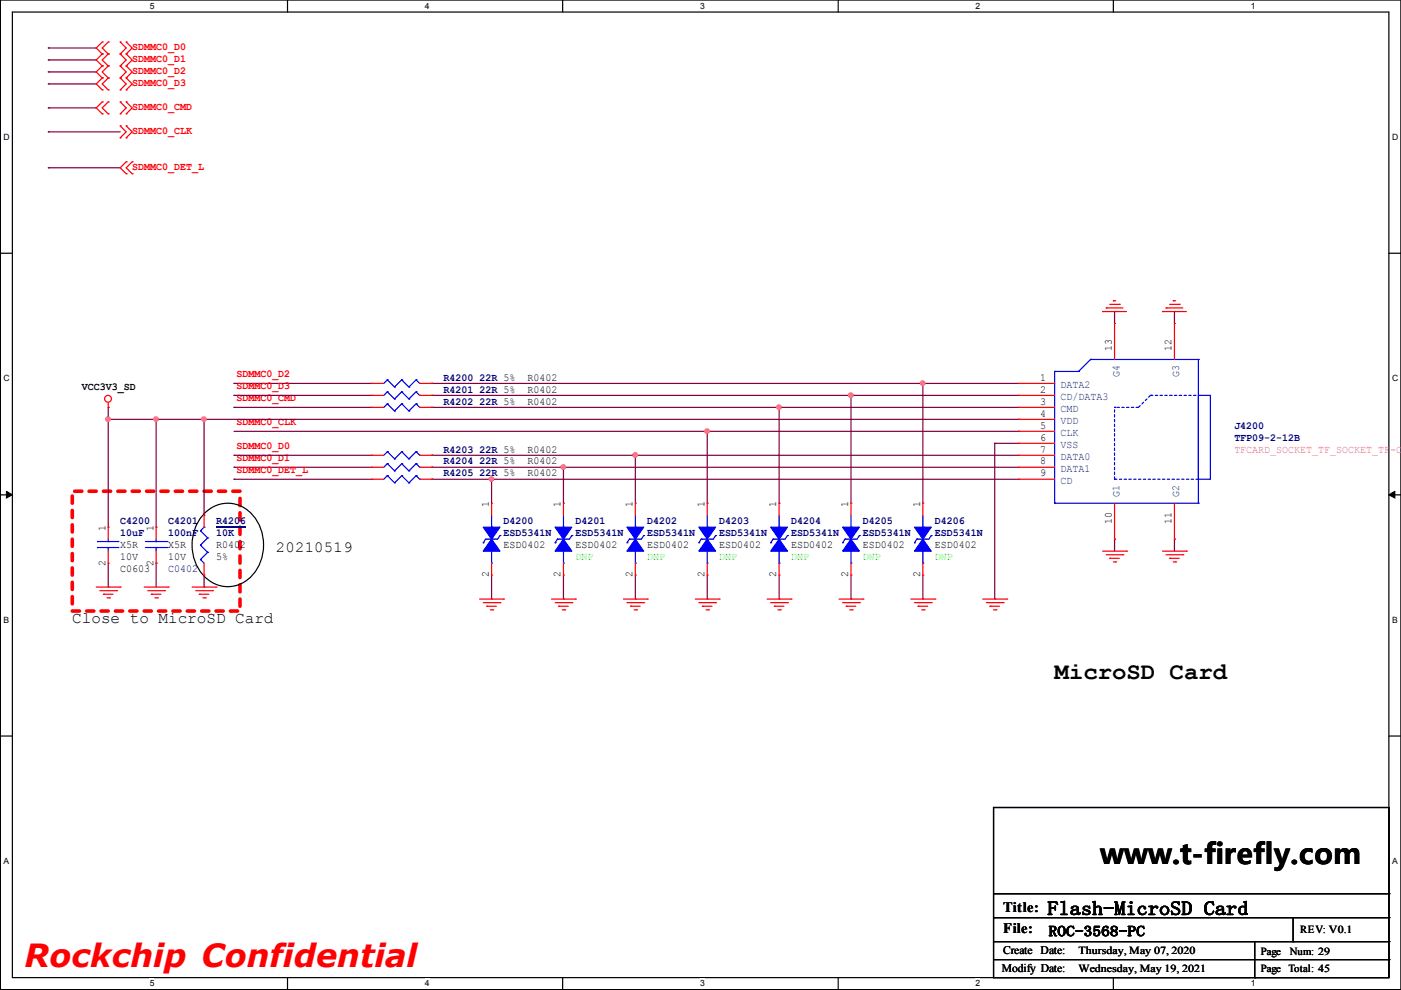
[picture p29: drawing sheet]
<svg xmlns="http://www.w3.org/2000/svg" width="297mm" height="210mm" viewBox="0 0 297 210" stroke-linecap="round" stroke-linejoin="round" font-family="sans-serif">
<defs><g id="words">
<text font-size="6.8" fill="#f00" x="5.2" y="205">Rockchip Confidential</text>
<text font-size="6" x="233.3" y="183.2">www.t-firefly.com</text>
<text font-size="5.1" x="223.6" y="143.9">MicroSD Card</text>
<text font-size="4.1" x="222.1" y="194">Flash-MicroSD Card</text>
<text font-size="3.4" x="15.3" y="132.2">Close to MicroSD Card</text>
<text font-size="3.3" x="58.5" y="116.9">20210519</text>
<g font-size="3">
<text x="212.7" y="193.3">Title:</text>
<text x="212.7" y="197.9">File:</text>
<text x="222.3" y="198.5">ROC-3568-PC</text>
</g>
<g font-size="2.5">
<text x="212.7" y="202.4">Create Date:</text>
<text x="212.4" y="206.2">Modify Date:</text>
</g>
<g font-size="2.3" fill="#f00">
<text x="28" y="10.6">SDMMC0_D0</text>
<text x="28" y="13.1">SDMMC0_D1</text>
<text x="28" y="15.7">SDMMC0_D2</text>
<text x="28" y="23.3">SDMMC0_CMD</text>
<text x="28" y="18.2">SDMMC0_D3</text>
<text x="28" y="28.4">SDMMC0_CLK</text>
<text x="28" y="36">SDMMC0_DET_L</text>
<text x="50.1" y="79.9">SDMMC0_D2</text>
<text x="50.1" y="82.5">SDMMC0_D3</text>
<text x="50.1" y="85">SDMMC0_CMD</text>
<text x="50.1" y="90.1">SDMMC0_CLK</text>
<text x="50.1" y="95.2">SDMMC0_D0</text>
<text x="50.1" y="97.7">SDMMC0_D1</text>
<text x="50.1" y="100.3">SDMMC0_DET_L</text>
</g>
<g font-size="2.3">
<text x="235.7" y="74.4" transform="rotate(-90 235.7 74.4)">13</text>
<text x="248.4" y="74.4" transform="rotate(-90 248.4 74.4)">12</text>
<text x="17.4" y="82.7">VCC3V3_SD</text>
<text x="111.8" y="80.7">R0402</text>
<text x="111.8" y="83.2">R0402</text>
<text x="220.6" y="83.2">2</text>
<text x="220.6" y="80.7">1</text>
<text x="111.8" y="85.8">R0402</text>
<text x="220.6" y="85.8">3</text>
<text x="220.6" y="88.3">4</text>
<text x="111.8" y="95.9">R0402</text>
<text x="220.6" y="90.9">5</text>
<text x="220.6" y="93.4">6</text>
<text x="220.6" y="95.9">7</text>
<text x="111.8" y="101">R0402</text>
<text x="111.8" y="98.5">R0402</text>
<text x="220.6" y="98.5">8</text>
<text x="220.6" y="101">9</text>
<text x="103.6" y="107.5" transform="rotate(-90 103.6 107.5)">1</text>
<text x="118.9" y="107.5" transform="rotate(-90 118.9 107.5)">1</text>
<text x="134.1" y="107.5" transform="rotate(-90 134.1 107.5)">1</text>
<text x="149.4" y="107.5" transform="rotate(-90 149.4 107.5)">1</text>
<text x="164.6" y="107.5" transform="rotate(-90 164.6 107.5)">1</text>
<text x="179.8" y="107.5" transform="rotate(-90 179.8 107.5)">1</text>
<text x="195.1" y="107.5" transform="rotate(-90 195.1 107.5)">1</text>
<text x="22.4" y="112.5" transform="rotate(-90 22.4 112.5)">1</text>
<text x="32.5" y="112.5" transform="rotate(-90 32.5 112.5)">1</text>
<text x="235.7" y="111" transform="rotate(-90 235.7 111)">10</text>
<text x="248.4" y="111" transform="rotate(-90 248.4 111)">11</text>
<text x="22.4" y="119.9" transform="rotate(-90 22.4 119.9)">2</text>
<text x="25.5" y="116.3">X5R</text>
<text x="25.5" y="118.8">10V</text>
<text x="32.5" y="119.9" transform="rotate(-90 32.5 119.9)">2</text>
<text x="35.6" y="116.3">X5R</text>
<text x="35.6" y="118.8">10V</text>
<text x="45.8" y="116.3">R0402</text>
<text x="45.8" y="118.8">5%</text>
<text x="106.8" y="116.3">ESD0402</text>
<text x="122" y="116.3">ESD0402</text>
<text x="137.2" y="116.3">ESD0402</text>
<text x="152.5" y="116.3">ESD0402</text>
<text x="167.7" y="116.3">ESD0402</text>
<text x="183" y="116.3">ESD0402</text>
<text x="198.2" y="116.3">ESD0402</text>
<text x="25.5" y="121.3">C0603</text>
<text x="103.6" y="122.4" transform="rotate(-90 103.6 122.4)">2</text>
<text x="118.9" y="122.4" transform="rotate(-90 118.9 122.4)">2</text>
<text x="134.1" y="122.4" transform="rotate(-90 134.1 122.4)">2</text>
<text x="149.4" y="122.4" transform="rotate(-90 149.4 122.4)">2</text>
<text x="164.6" y="122.4" transform="rotate(-90 164.6 122.4)">2</text>
<text x="179.8" y="122.4" transform="rotate(-90 179.8 122.4)">2</text>
<text x="195.1" y="122.4" transform="rotate(-90 195.1 122.4)">2</text>
<text x="275.7" y="197.9">REV: V0.1</text>
<text x="228.7" y="202.2">Thursday, May 07, 2020</text>
<text x="267.3" y="202.5">Page</text>
<text x="273.5" y="202.5">Num: 29</text>
<text x="228.7" y="206">Wednesday, May 19, 2021</text>
<text x="267.3" y="206">Page</text>
<text x="273.2" y="206">Total: 45</text>
</g>
<g font-size="2.3" fill="#000080">
<text x="94.1" y="80.7">R4200</text>
<text x="94.1" y="83.2">R4201</text>
<text x="101.7" y="80.7">22R 5%</text>
<text x="101.7" y="83.2">22R 5%</text>
<text x="94.1" y="85.8">R4202</text>
<text x="101.7" y="85.8">22R 5%</text>
<text x="94.1" y="95.9">R4203</text>
<text x="101.7" y="95.9">22R 5%</text>
<text x="261.7" y="90.9">J4200</text>
<text x="261.7" y="93.4">TFP09-2-12B</text>
<text x="94.1" y="101">R4205</text>
<text x="94.1" y="98.5">R4204</text>
<text x="101.7" y="101">22R 5%</text>
<text x="101.7" y="98.5">22R 5%</text>
<text x="25.5" y="111.2">C4200</text>
<text x="25.5" y="113.7">10uF</text>
<text x="35.6" y="111.2">C4201</text>
<text x="35.6" y="113.7">100nF</text>
<text x="45.8" y="111.2">R4206</text>
<text x="45.8" y="113.7">10K</text>
<text x="106.8" y="111.2">D4200</text>
<text x="106.8" y="113.7">ESD5341N</text>
<text x="122" y="111.2">D4201</text>
<text x="122" y="113.7">ESD5341N</text>
<text x="137.2" y="111.2">D4202</text>
<text x="137.2" y="113.7">ESD5341N</text>
<text x="152.5" y="111.2">D4203</text>
<text x="152.5" y="113.7">ESD5341N</text>
<text x="167.7" y="111.2">D4204</text>
<text x="167.7" y="113.7">ESD5341N</text>
<text x="183" y="111.2">D4205</text>
<text x="183" y="113.7">ESD5341N</text>
<text x="198.2" y="111.2">D4206</text>
<text x="198.2" y="113.7">ESD5341N</text>
<text x="35.6" y="121.3">C0402</text>
</g>
<g font-size="2.3" fill="#004080">
<text x="224.9" y="82.3">DATA2</text>
<text x="237.3" y="80" transform="rotate(-90 237.3 80)">G4</text>
<text x="250" y="80" transform="rotate(-90 250 80)">G3</text>
<text x="224.9" y="84.9">CD/DATA3</text>
<text x="224.9" y="87.4">CMD</text>
<text x="224.9" y="89.9">VDD</text>
<text x="224.9" y="92.5">CLK</text>
<text x="224.9" y="95">VSS</text>
<text x="224.9" y="97.6">DATA0</text>
<text x="224.9" y="100.1">DATA1</text>
<text x="224.9" y="102.6">CD</text>
<text x="237.3" y="105.4" transform="rotate(-90 237.3 105.4)">G1</text>
<text x="250" y="105.4" transform="rotate(-90 250 105.4)">G2</text>
</g>
<text font-size="2.3" fill="#f0f" x="261.7" y="95.9">TFCARD_SOCKET_TF_SOCKET_TF-CK</text>
<g font-size="2.3" fill="#0f0">
<text x="122" y="118.8">DNP</text>
<text x="137.2" y="118.8">DNP</text>
<text x="152.5" y="118.8">DNP</text>
<text x="167.7" y="118.8">DNP</text>
<text x="183" y="118.8">DNP</text>
<text x="198.2" y="118.8">DNP</text>
</g>
<g font-size="1.8">
<text x="31.7" y="1.9">5</text>
<text x="90.1" y="1.9">4</text>
<text x="148.4" y="1.9">3</text>
<text x="206.8" y="1.9">2</text>
<text x="265.2" y="1.9">1</text>
<text x=".8" y="29.7">D</text>
<text x="295.1" y="29.7">D</text>
<text x=".8" y="80.9">C</text>
<text x="295.1" y="80.9">C</text>
<text x=".8" y="132.1">B</text>
<text x="295.1" y="132.1">B</text>
<text x=".8" y="183.2">A</text>
<text x="295.1" y="183.2">A</text>
<text x="31.7" y="209.1">5</text>
<text x="90.1" y="209.1">4</text>
<text x="148.4" y="209.1">3</text>
<text x="206.8" y="209.1">2</text>
<text x="265.2" y="209.1">1</text>
</g>
</g></defs>
<path d="M.1 0h296.9v209.8h-296.9zM2.6 2.6h291.9v204.7h-291.9z" fill="none" stroke="#000" stroke-width=".25"/>
<g fill="#fff">
<path d="M31.7 .3h1v1.9h-1z"/>
<path d="M31.7 207.5h1v2h-1z"/>
</g>
<path d="M61 0v2.6M61 207.3v2.5" fill="none" stroke="#000" stroke-width=".25"/>
<g fill="#fff">
<path d="M90.1 .3h.9v1.9h-.9z"/>
<path d="M90.1 207.5h.9v2h-.9z"/>
</g>
<path d="M119.3 0v2.6M119.3 207.3v2.5" fill="none" stroke="#000" stroke-width=".25"/>
<g fill="#fff">
<path d="M148.4 .3h1v1.9h-1z"/>
<path d="M148.4 207.5h1v2h-1z"/>
</g>
<path d="M177.7 0v2.6M177.7 207.3v2.5" fill="none" stroke="#000" stroke-width=".25"/>
<g fill="#fff">
<path d="M206.8 .3h1v1.9h-1z"/>
<path d="M206.8 207.5h1v2h-1z"/>
</g>
<path d="M236.1 0v2.6M236.1 207.3v2.5" fill="none" stroke="#000" stroke-width=".25"/>
<g fill="#fff">
<path d="M265.2 .3h.9v1.9h-.9z"/>
<path d="M265.2 207.5h.9v2h-.9z"/>
<path d="M.8 28.1h1.1v2h-1.1z"/>
<path d="M295.1 28.1h1.2v2h-1.2z"/>
<path d="M.8 79.3h1.1v1.9h-1.1z"/>
<path d="M295.1 79.3h1.2v1.9h-1.2z"/>
</g>
<path d="M.1 53.7h2.5M294.5 53.7h2.5" fill="none" stroke="#000" stroke-width=".25"/>
<g fill="#fff">
<path d="M.8 130.5h1.1v1.9h-1.1z"/>
<path d="M295.1 130.5h1.1v1.9h-1.1z"/>
</g>
<path d="M.1 104.9h2.5M294.5 104.9h2.5" fill="none" stroke="#000" stroke-width=".25"/>
<path d="M1.4 104.2l1.2 .7-1.2 .7zM294.5 104.9l1.2-.7v1.4z" fill="#000" stroke="#000" stroke-width=".21"/>
<g fill="#fff">
<path d="M.8 181.6h1v2h-1z"/>
<path d="M295.1 181.6h1.1v2h-1.1z"/>
</g>
<g fill="none" stroke="#000" stroke-width=".25">
<path d="M43.7 108.5a7 7 0 0 1 11.1 2.6 9.6 9.6 0 0 1-3.5 12.6 7.2 7.2 0 0 1-10-4.7 9.8 9.8 0 0 1 2.4-10.5zM.1 156.1h2.5M294.5 156.1h2.5M210.7 171.2h83.8v36.1h-83.8zM210.7 189.5h83.8M210.7 194.6h83.8M210.7 199.7h83.8M266 199.7v7.6M274.2 199.7h.1M274.2 194.6v5.1M294.5 189.5h.1M294.5 194.6h.1"/>
<path d="M294.5 199.7h.1M210.7 203.5h83.8M266 207.3h.1M294.5 203.5h.1"/>
</g>
<path d="M15.3 104.2h35.6v25.4h-35.6z" fill="none" stroke="#f00" stroke-width=".76" stroke-dasharray="1.5 1.5"/>
<g fill="none" stroke="#800040" stroke-width=".25">
<path d="M10.2 10.2h.1M10.2 12.7h.1M10.2 15.3h.1M10.2 17.8h.1M10.2 10.2h10.2M10.2 12.7h10.2M10.2 15.3h10.2M10.2 17.8h10.2M10.2 22.9h.1M10.2 28h.1M10.2 35.6h.1M10.2 22.9h10.2"/>
<path d="M10.2 28h15.3M10.2 35.6h15.3M236.3 66.1h.1M236.3 66.1v2.5M249 66.1h.1M249 66.1v2.5M22.9 88.9h.1M22.9 86.4h.1M22.9 88.9h193.1M22.9 86.4v25.4M33.1 88.9h.1M33.1 88.9v22.9"/>
<path d="M43.3 88.9h.1M43.3 88.9v20.3M49.6 86.4h.1M49.6 99.1h.1M49.6 96.5h.1M49.6 81.3h.1M49.6 83.8h.1M49.6 86.4h29.2M49.6 91.5h166.4M49.6 99.1h29.2M49.6 83.8h29.2M49.6 81.3h29.2"/>
<path d="M49.6 96.5h29.2M91.5 83.8h.1M91.5 86.4h.1M91.5 96.5h.1M91.5 81.3h.1M91.5 99.1h.1M91.5 86.4h124.5M91.5 99.1h124.5M91.5 83.8h124.5M91.5 81.3h124.5M91.5 96.5h124.5M119.5 99.1h.1"/>
<path d="M119.5 99.1v7.6M134.7 96.5h.1M134.7 96.5v10.2M149.9 91.5h.1M149.9 91.5v15.2M165.2 86.4h.1M165.2 86.4v20.3M180.4 83.8h.1M180.4 83.8v22.9M195.7 81.3h.1M195.7 81.3v25.4M210.9 94h.1"/>
<path d="M210.9 94h5.1M210.9 94v33M216 91.5h.1M216 88.9h.1M22.9 119.4v5.1M33.1 119.4h.1M33.1 119.4v5.1M49.6 101.6h.1M49.6 101.6h29.2M91.5 101.6h.1M91.5 101.6h124.5M104.2 101.6h.1"/>
<path d="M104.2 101.6v5.1M236.3 114.3h.1M236.3 114.3v2.6M249 114.3h.1M249 114.3v2.6M22.9 124.5h.1M43.3 124.5h.1M43.3 121.9v2.6M104.2 127h.1M104.2 121.9v5.1M119.5 127h.1M119.5 121.9v5.1"/>
<path d="M134.7 127h.1M134.7 121.9v5.1M149.9 127h.1M149.9 121.9v5.1M165.2 127h.1M165.2 121.9v5.1M180.4 127h.1M180.4 121.9v5.1M195.7 127h.1M195.7 121.9v5.1M210.9 127h.1"/>
</g>
<g fill="#f0f" stroke="#f0f" stroke-width=".25">
<circle cx="180.4" cy="83.8" r=".47"/>
<circle cx="165.1" cy="86.3" r=".47"/>
<circle cx="119.4" cy="99" r=".47"/>
<circle cx="33.1" cy="88.9" r=".47"/>
<circle cx="22.9" cy="88.9" r=".47"/>
<circle cx="149.9" cy="91.4" r=".47"/>
<circle cx="134.7" cy="96.5" r=".47"/>
<circle cx="104.2" cy="101.6" r=".47"/>
<circle cx="195.6" cy="81.3" r=".47"/>
<circle cx="43.2" cy="88.9" r=".47"/>
</g>
<g fill="none" stroke="#f00" stroke-width=".25">
<path d="M21.7 8.9h.1M21.7 11.4h.1M21.7 14h.1M21.7 16.5h.1M21.7 19.1h.1M21.7 8.9l-1.3 1.3 1.3 1.2M21.7 16.5l-1.3 1.3 1.3 1.3M21.7 11.4l-1.3 1.3 1.3 1.3M21.7 14l-1.3 1.3 1.3 1.2M22.9 11.4h.1M22.9 8.9h.1M22.9 14h.1"/>
<path d="M22.9 16.5h.1M22.9 19.1h.1M22.9 8.9l-1.2 1.3 1.2 1.2M22.9 14l-1.2 1.3 1.2 1.2M22.9 11.4l-1.2 1.3 1.2 1.3M22.9 16.5l-1.2 1.3 1.2 1.3M25.5 11.4h.1M25.5 8.9h.1M25.5 14h.1M25.5 16.5h.1M25.5 19.1h.1M25.5 14l1.3 1.3-1.3 1.2"/>
<path d="M25.5 8.9l1.3 1.3-1.3 1.2M25.5 16.5l1.3 1.3-1.3 1.3M25.5 11.4l1.3 1.3-1.3 1.3M26.8 11.4h.1M26.8 8.9h.1M26.8 14h.1M26.8 16.5h.1M26.8 19.1h.1M26.8 16.5l1.2 1.3-1.2 1.3M26.8 8.9l1.2 1.3-1.2 1.2M26.8 11.4l1.2 1.3-1.2 1.3M26.8 14l1.2 1.3-1.2 1.2"/>
<path d="M21.7 21.6h.1M21.7 24.1h.1M21.7 21.6l-1.3 1.3 1.3 1.2M22.9 24.1h.1M22.9 21.6h.1M22.9 21.6l-1.2 1.3 1.2 1.2M25.5 24.1h.1M25.5 21.6h.1M25.5 29.2h.1M25.5 26.7h.1M25.5 26.7l1.3 1.3-1.3 1.2M25.5 21.6l1.3 1.3-1.3 1.2"/>
<path d="M26.8 34.3h.1M26.8 36.8h.1M26.8 24.1h.1M26.8 21.6h.1M26.8 29.2h.1M26.8 26.7h.1M26.8 34.3l-1.3 1.3 1.3 1.2M26.8 21.6l1.2 1.3-1.2 1.2M26.8 26.7l1.2 1.3-1.2 1.2M28 36.8h.1M28 34.3h.1M28 34.3l-1.2 1.3 1.2 1.2"/>
<path d="M233.8 66.1h.1M233.8 66.1h5M234.5 65.3h.1M234.5 65.3h3.6M235.3 64.5h2M236.1 63.8h.1M236.1 63.8h.5M236.3 68.6h.1M236.3 68.6v7.6M237.3 64.5h.1M246.5 66.1h.1M246.5 66.1h5"/>
<path d="M247.2 65.3h.1M247.2 65.3h3.6M248 64.5h2M248.8 63.8h.1M248.8 63.8h.5M249 68.6h.1M249 68.6v7.6M250 64.5h.1M22.9 86.4h.1M22.9 85.4v1M78.8 81.3h.1M78.8 96.5h.1"/>
<path d="M78.8 83.8h.1M78.8 86.4h.1M78.8 99.1h.1M78.8 81.3h2.6M78.8 83.8h2.6M78.8 86.4h2.6M78.8 96.5h2.6M78.8 99.1h2.6M89 81.3h2.5M89 83.8h2.5M89 86.4h2.5M89 96.5h2.5"/>
<path d="M89 99.1h2.5M91.5 81.3h.1M91.5 96.5h.1M91.5 83.8h.1M91.5 86.4h.1M91.5 99.1h.1M216 83.8h.1M216 86.4h.1M216 88.9h.1M216 91.5h.1M216 94h.1M216 96.5h.1"/>
<path d="M216 99.1h.1M216 81.3h.1M216 81.3h7.6M216 83.8h7.6M216 86.4h7.6M216 88.9h7.6M216 91.5h7.6M216 94h7.6M216 96.5h7.6M216 99.1h7.6M22.9 111.8h.1M22.9 119.4h.1"/>
<path d="M22.9 111.8v2.5M22.9 116.9v2.5M33.1 111.8h.1M33.1 119.4h.1M33.1 111.8v2.5M33.1 116.9v2.5M43.3 109.2h.1M43.3 109.2v2.6M43.3 119.4v2.5M78.8 101.6h.1M78.8 101.6h2.6M89 101.6h2.5"/>
<path d="M91.5 101.6h.1M104.2 106.7h.1M104.2 106.7v2.5M104.2 119.4v2.5M119.5 106.7h.1M119.5 106.7v2.5M119.5 119.4v2.5M134.7 106.7h.1M134.7 106.7v2.5M134.7 119.4v2.5M149.9 106.7h.1M149.9 106.7v2.5"/>
<path d="M149.9 119.4v2.5M165.2 106.7h.1M165.2 106.7v2.5M165.2 119.4v2.5M180.4 106.7h.1M180.4 106.7v2.5M180.4 119.4v2.5M195.7 106.7h.1M195.7 106.7v2.5M195.7 119.4v2.5M216 101.6h.1M216 101.6h7.6"/>
<path d="M233.8 116.9h5M234.5 117.6h3.6M235.3 118.4h.1M235.3 118.4h2M236.1 119.1h.5M236.3 114.3h.1M236.3 106.7v7.6M236.6 119.1h.1M238.1 117.6h.1M238.8 116.9h.1M246.5 116.9h5M247.2 117.6h3.6"/>
<path d="M248 118.4h.1M248 118.4h2M248.8 119.1h.5M249 114.3h.1M249 106.7v7.6M249.3 119.1h.1M250.8 117.6h.1M251.5 116.9h.1M20.4 124.5h5.1M21.2 125.2h3.5M21.9 126h.1M21.9 126h2.1"/>
<path d="M22.7 126.8h.5M23.2 126.8h.1M24.7 125.2h.1M25.5 124.5h.1M30.6 124.5h5M31.3 125.2h3.6M32.1 126h.1M32.1 126h2M32.9 126.8h.5M33.4 126.8h.1M34.9 125.2h.1M35.6 124.5h.1"/>
<path d="M40.7 124.5h5.1M41.5 125.2h3.5M42.2 126h.1M42.2 126h2.1M43 126.8h.5M43.3 121.9h.1M43.5 126.8h.1M45 125.2h.1M45.8 124.5h.1M101.7 127h5.1M102.4 127.8h3.6M103.2 128.5h.1"/>
<path d="M103.2 128.5h2M104 129.3h.5M104.2 121.9h.1M104.5 129.3h.1M106 127.8h.1M106.8 127h.1M116.9 127h5.1M117.7 127.8h3.5M118.4 128.5h.1M118.4 128.5h2.1M119.2 129.3h.5M119.5 121.9h.1"/>
<path d="M119.7 129.3h.1M121.2 127.8h.1M122 127h.1M132.2 127h5M132.9 127.8h3.6M133.7 128.5h.1M133.7 128.5h2M134.5 129.3h.5M134.7 121.9h.1M135 129.3h.1M136.5 127.8h.1M137.2 127h.1"/>
<path d="M147.4 127h5.1M148.2 127.8h3.5M148.9 128.5h.1M148.9 128.5h2.1M149.7 129.3h.5M149.9 121.9h.1M150.2 129.3h.1M151.7 127.8h.1M152.5 127h.1M162.6 127h5.1M163.4 127.8h3.6M164.2 128.5h.1"/>
<path d="M164.2 128.5h2M164.9 129.3h.5M165.2 121.9h.1M165.4 129.3h.1M167 127.8h.1M167.7 127h.1M177.9 127h5.1M178.6 127.8h3.6M179.4 128.5h.1M179.4 128.5h2M180.2 129.3h.5M180.4 121.9h.1"/>
<path d="M180.7 129.3h.1M182.2 127.8h.1M183 127h.1M193.1 127h5.1M193.9 127.8h3.5M194.6 128.5h.1M194.6 128.5h2.1M195.4 129.3h.5M195.7 121.9h.1M195.9 129.3h.1M197.4 127.8h.1M198.2 127h.1"/>
<path d="M208.4 127h5M209.1 127.8h3.6M209.9 128.5h.1M209.9 128.5h2M210.7 129.3h.5M211.2 129.3h.1M212.7 127.8h.1M213.4 127h.1"/>
<circle cx="22.9" cy="84.6" r=".72"/>
</g>
<g fill="none" stroke="#00f" stroke-width=".25">
<path d="M223.6 78.8h.1M223.6 78.8v27.9M223.6 78.8h5.1M228.7 78.8h.1M231.2 76.2h.1M231.2 76.2h22.9M231.2 76.2l-2.5 2.6M254.1 76.2h.1M254.1 76.2v30.5M82.1 80.5h.1M82.1 95.8h.1M82.1 83.1h.1"/>
<path d="M82.1 85.6h.1M82.1 98.3h.1M82.1 80.5l-.7 .8M82.1 80.5l1.6 1.6M82.1 95.8l-.7 .7M82.1 95.8l1.6 1.5M82.1 83.1l-.7 .7M82.1 83.1l1.6 1.5M82.1 85.6l-.7 .8M82.1 85.6l1.6 1.5M82.1 98.3l-.7 .8M82.1 98.3l1.6 1.5"/>
<path d="M83.7 82.1h.1M83.7 97.3h.1M83.7 84.6h.1M83.7 87.1h.1M83.7 99.8h.1M85.2 80.5h.1M85.2 95.8h.1M85.2 83.1h.1M85.2 85.6h.1M85.2 98.3h.1M85.2 80.5l-1.5 1.6M85.2 80.5l1.5 1.6"/>
<path d="M85.2 95.8l-1.5 1.5M85.2 95.8l1.5 1.5M85.2 83.1l-1.5 1.5M85.2 83.1l1.5 1.5M85.2 85.6l-1.5 1.5M85.2 85.6l1.5 1.5M85.2 98.3l-1.5 1.5M85.2 98.3l1.5 1.5M86.7 82.1h.1M86.7 97.3h.1M86.7 84.6h.1M86.7 87.1h.1"/>
<path d="M86.7 99.8h.1M88.2 80.5h.1M88.2 95.8h.1M88.2 83.1h.1M88.2 85.6h.1M88.2 98.3h.1M88.2 80.5l-1.5 1.6M88.2 80.5l.8 .8M88.2 95.8l-1.5 1.5M88.2 95.8l.8 .7M88.2 83.1l-1.5 1.5M88.2 83.1l.8 .7"/>
<path d="M88.2 85.6l-1.5 1.5M88.2 85.6l.8 .8M88.2 98.3l-1.5 1.5M88.2 98.3l.8 .8M89 81.3h.1M89 96.5h.1M89 83.8h.1M89 86.4h.1M89 99.1h.1M254.1 83.8h2.5v17.8h-2.5zM20.7 116.1h.1M20.7 114.8h.1"/>
<path d="M20.7 116.1h4.5M20.7 114.8h4.5M22.9 114.8h.1M22.9 116.1h.1M22.9 114.3v.5M22.9 116.1v.8M30.8 116.1h4.6M30.8 114.8h4.6M33.1 114.8h.1M33.1 116.1h.1M33.1 114.3v.5M33.1 116.1v.8"/>
<path d="M35.4 116.1h.1M35.4 114.8h.1M42.5 118.6h.1M42.5 115.6h.1M42.5 112.5h.1M42.5 118.6l.8 .8M42.5 115.6l1.5 1.5M42.5 112.5l1.5 1.6M43.3 111.8h.1M43.3 111.8l-.8 .7M44 117.1h.1M44 114.1h.1"/>
<path d="M44 117.1l-1.5 1.5M44 114.1l-1.5 1.5M82.1 100.9h.1M82.1 100.9l-.7 .7M82.1 100.9l1.6 1.5M83.7 102.4h.1M85.2 100.9h.1M85.2 100.9l-1.5 1.5M85.2 100.9l1.5 1.5M86.7 102.4h.1M88.2 100.9h.1M88.2 100.9l-1.5 1.5"/>
<path d="M88.2 100.9l.8 .7M89 101.6h.1M102.4 115.1h.1M103 114.3h.1M103 114.3l-.6 .8M104.2 111.8h.1M104.2 119.4h.1M104.2 109.2v2.6M104.2 116.9v2.5M106 113.6h.1M106 113.6l-.5 .7h-2.5M117.7 115.1h.1"/>
<path d="M118.2 114.3h.1M118.2 114.3l-.5 .8M119.5 111.8h.1M119.5 119.4h.1M119.5 109.2v2.6M119.5 116.9v2.5M121.2 113.6h.1M121.2 113.6l-.5 .7h-2.5M132.9 115.1h.1M133.4 114.3h.1M133.4 114.3l-.5 .8M134.7 111.8h.1"/>
<path d="M134.7 119.4h.1M134.7 109.2v2.6M134.7 116.9v2.5M136.5 113.6h.1M136.5 113.6l-.5 .7h-2.6M148.2 115.1h.1M148.7 114.3h.1M148.7 114.3l-.5 .8M149.9 111.8h.1M149.9 119.4h.1M149.9 109.2v2.6M149.9 116.9v2.5"/>
<path d="M151.7 113.6h.1M151.7 113.6l-.5 .7h-2.5M163.4 115.1h.1M163.9 114.3h.1M163.9 114.3l-.5 .8M165.2 111.8h.1M165.2 119.4h.1M165.2 109.2v2.6M165.2 116.9v2.5M167 113.6h.1M167 113.6l-.5 .7h-2.6M178.6 115.1h.1"/>
<path d="M179.2 114.3h.1M179.2 114.3l-.6 .8M180.4 111.8h.1M180.4 119.4h.1M180.4 109.2v2.6M180.4 116.9v2.5M182.2 113.6h.1M182.2 113.6l-.5 .7h-2.5M193.9 115.1h.1M194.4 114.3h.1M194.4 114.3l-.5 .8M195.7 111.8h.1"/>
<path d="M195.7 119.4h.1M195.7 109.2v2.6M195.7 116.9v2.5M197.4 113.6h.1M197.4 113.6l-.5 .7h-2.5M223.6 106.7h.1M223.6 106.7h30.5M254.1 106.7h.1"/>
</g>
<path d="M236.3 86.4h.1M241.4 86.4l2.5-2.6M241.4 86.4h-5.1M243.9 83.8h.1M243.9 83.8h10.2M254.1 83.8h.1M236.3 101.6h.1M236.3 101.6v-15.2M254.1 101.6h-17.8" fill="none" stroke="#00f" stroke-width=".25" stroke-dasharray=".5 .5"/>
<g fill="#00f" stroke="#00f" stroke-width=".25">
<path d="M193.9 111.8h3.5l-1.7 2.5z" fill-rule="evenodd"/>
<path d="M195.7 114.3l1.7 2.6h-3.5z" fill-rule="evenodd"/>
<path d="M117.7 111.8h3.5l-1.7 2.5z" fill-rule="evenodd"/>
<path d="M119.5 114.3l1.7 2.6h-3.5z" fill-rule="evenodd"/>
<path d="M178.6 111.8h3.6l-1.8 2.5z" fill-rule="evenodd"/>
<path d="M180.4 114.3l1.8 2.6h-3.6z" fill-rule="evenodd"/>
<path d="M148.2 111.8h3.5l-1.8 2.5z" fill-rule="evenodd"/>
<path d="M149.9 114.3l1.8 2.6h-3.5z" fill-rule="evenodd"/>
<path d="M102.4 111.8h3.6l-1.8 2.5z" fill-rule="evenodd"/>
<path d="M104.2 114.3l1.8 2.6h-3.6z" fill-rule="evenodd"/>
<path d="M163.4 111.8h3.6l-1.8 2.5z" fill-rule="evenodd"/>
<path d="M165.2 114.3l1.8 2.6h-3.6z" fill-rule="evenodd"/>
<path d="M132.9 111.8h3.6l-1.8 2.5z" fill-rule="evenodd"/>
<path d="M134.7 114.3l1.8 2.6h-3.6z" fill-rule="evenodd"/>
</g>
<path d="M45.8 111.8h6.4" fill="none" stroke="#000080" stroke-width=".25"/>
<use href="#words"/>
</svg>
